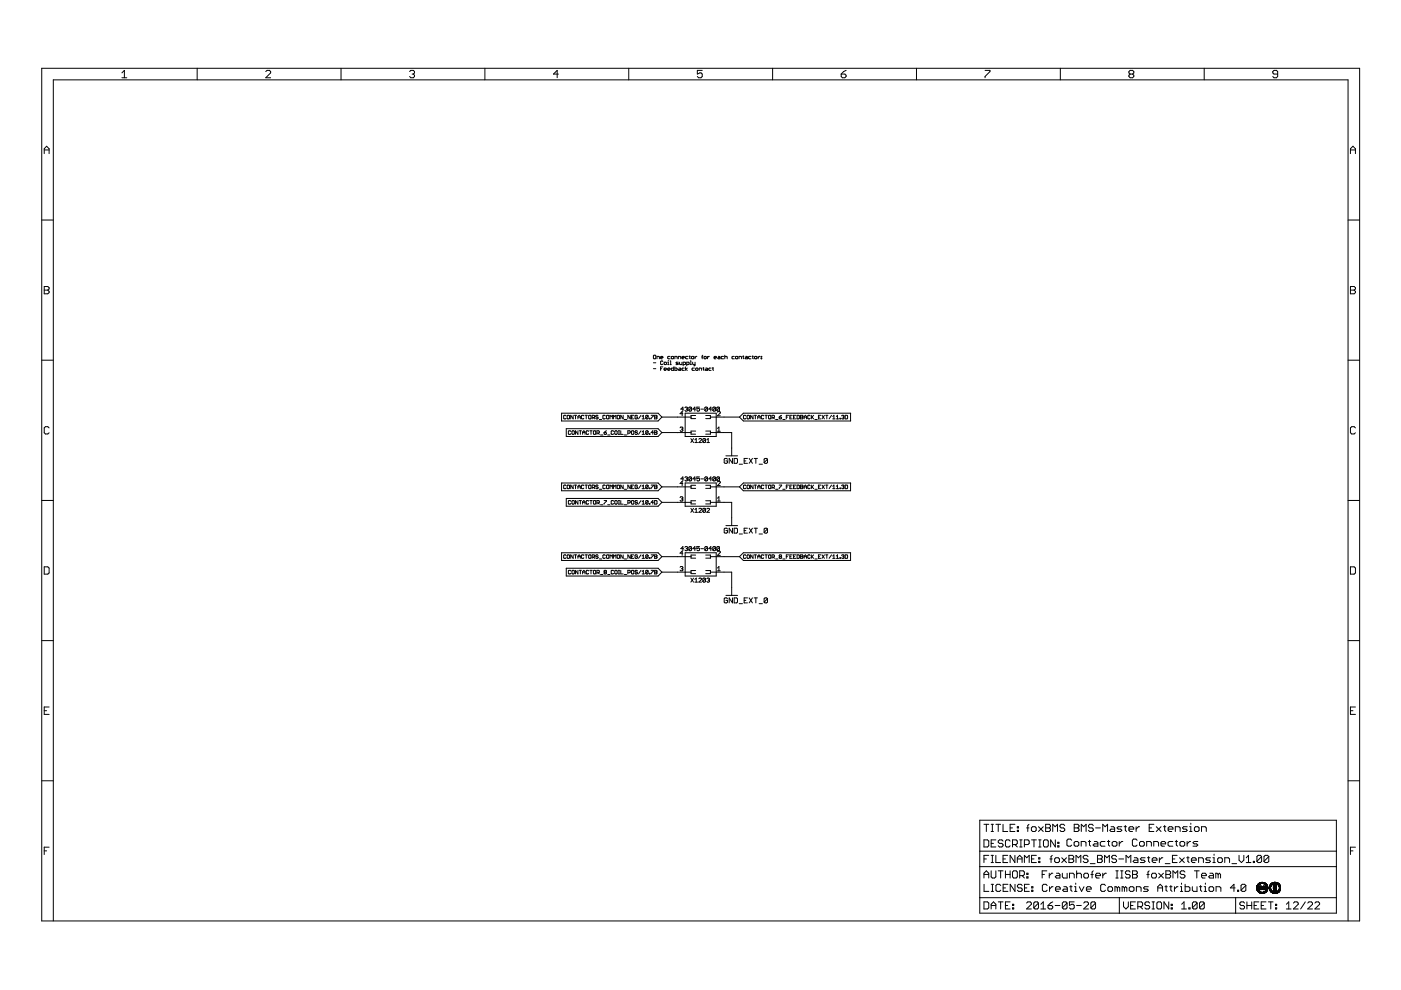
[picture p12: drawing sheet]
<svg xmlns="http://www.w3.org/2000/svg" width="297mm" height="210mm" viewBox="0 0 297 210" stroke-linecap="round" stroke-linejoin="round" font-family="sans-serif">
<g fill="none" stroke="#000" stroke-width=".21">
<path d="M8.8 14.5h279.5v180.8h-279.5zM25.8 15.5l.6-.6v1.6M25.8 16.5h1.1M41.8 14.5v2.4M56.3 15.2l.3-.3h.5l.3 .3v.3l-1.1 1h1.1M72.3 14.5v2.4M86.8 15.2l.3-.3h.5l.3 .3v.3l-.3 .2M87.4 15.7h.2M87.6 15.7l.3 .3v.2l-.3 .3h-.5l-.3-.3M102.8 14.5v2.4M118.4 15.7h-1.1l.8-.8v1.6M133.3 14.5v2.4"/>
<path d="M148.9 14.9h-1.1v.8l.6-.2h.2l.3 .2v.5l-.3 .3h-.5l-.3-.3M163.8 14.5v2.4M178.4 15.7h.7l.3 .3v.2l-.3 .3h-.5l-.2-.3zM179.4 14.9l-.5 .3-.5 .5M194.3 14.5v2.4M208.9 14.9h1v.3l-1 1v.3M224.8 14.5v2.4M239.6 15.7l-.2-.2v-.3l.2-.3h.5l.3 .3v.3l-.3 .2M239.6 15.7l-.2 .3v.2l.2 .3h.5l.3-.3v-.2l-.3-.3M239.6 15.7h.5M255.3 14.5v2.4M270.9 15.7h-.8l-.2-.2v-.3l.2-.3h.5l.3 .3v1l-.3 .3h-.5l-.2-.3"/>
<path d="M9.4 32.6v-1.1l.5-.5 .5 .5v1.1M9.4 31.8h1M286.3 31.8h1.1M286.3 32.6v-1.1l.6-.5 .5 .5v1.1M8.8 46.7h2.5M285.8 46.7h2.5M8.8 76.4h2.5M9.4 60.7h.7l.3 .3v.3l-.3 .2 .3 .3v.2l-.3 .3h-.7zM9.4 61.5h.7M138.5 75.4l.2-.1 .3 .1-.1 .7-.4-.2zM138.5 76.9h.5M138.5 78.2h.5"/>
<path d="M139.3 76.1v-.5h.4l.1 .5M140.1 75.8h.4l-.1-.2-.3 .1v.2l.3 .2M140.1 78.2h.2M140.5 76.7l-.1-.2-.3 .2v.5l.1 .1 .3-.1M140.5 77.8h-.4v.7M140.8 78.3h.5l-.1-.3-.4 .2 .1 .3h.3M140.8 76.9l.4-.1 .1 .4-.4 .1zM141.6 78.3h.5l-.2-.3-.3 .2 .1 .3h.2M141.6 77.3h.2M141.6 76.8h.1v.5M141.7 76.4v.1M142.1 75.6l-.5 .1 .1 .4h.4"/>
<path d="M142.1 76.5h.1v.8M142.1 77.3h.2M142.3 75.7l.4-.1 .1 .3-.3 .2zM142.8 77.8v.7l-.5-.1 .2-.4h.3M143.1 76.1v-.5l.5 .1v.4M143.1 77.8v.7h.3l.2-.3-.5-.2M143.8 76.8h-.4l-.1 .1 .1 .1 .4 .2-.5 .1M143.8 76.1v-.5l.5 .1v.4M144 78l.3 .2v.3h-.3l-.2-.1 .2-.1h.3M144.1 76.8l.1 .5h.4v-.5M144.6 75.8h.5l-.1-.2-.4 .1 .1 .4h.3M144.8 77.3l.6-.1-.2-.4h-.4v.8"/>
<path d="M145.1 78l-.5 .2 .1 .3h.4M145.4 77.8v.7M145.6 77.3l.5-.1-.1-.4h-.4v.8M145.7 78l-.3 .3 .3 .2M145.9 75.6l-.5 .1 .1 .4h.4M146.1 75.6h.2M146.2 75.4l.1 .7M146.3 76.5h.2v.8M146.3 77.3h.3M146.7 75.6l.4 .1-.1 .4-.4-.2zM146.9 76.8v.4l.5 .1M147.2 78l-.5 .2 .2 .3h.3"/>
<path d="M147.4 75.6v.5M147.4 76.8v.6l-.3 .2M147.5 78.2l.4-.2 .1 .4-.4 .1zM147.7 75.6l-.3 .2M148.3 78.5v-.5h.3l.2 .5M148.8 75.7h.2M149 75.3l-.1 .8M149 78h.3M149.1 77.9l.2 .6M149.4 75.6l.4 .1-.2 .4-.3-.2zM149.6 78l.4 .2v.3h-.4l-.1-.1 .1-.1h.4M150 75.6v.5"/>
<path d="M150.4 75.6l-.4 .2M150.8 78l-.5 .2 .1 .3h.4M151 78h.3M151.2 77.9l.1 .6M151.4 75.8h.5l-.1-.2-.4 .1 .1 .4h.3M152.3 75.6l.4 .1v.4h-.4l-.1-.2 .1-.1h.4M153.4 75.6l-.5 .1 .1 .4h.4M153.7 75.7l.4-.1 .1 .5M153.7 75.3v.8M155.7 75.6l-.5 .1 .1 .4h.4M155.9 75.7l.4-.1 .1 .3-.3 .2zM156.7 76.1v-.5l.5 .1v.4"/>
<path d="M157.5 75.6h.2M157.6 75.4l.1 .7M158.1 75.6l.4 .1v.4h-.4l-.1-.2 .1-.1h.4M159.2 75.6l-.5 .1 .1 .4h.4M159.5 75.6h.2M159.6 75.4l.1 .7M160 75.7l.4-.1 .1 .3-.4 .2zM160.7 75.6v.5M161.1 75.6l-.4 .2M161.4 75.6l.1 .1zM161.4 75.9l.1 .2zM285.8 76.4h2.5"/>
<path d="M286.3 60.7h.8l.3 .3v.3l-.3 .2 .3 .3v.2l-.3 .3h-.8zM286.3 61.5h.8M10.4 90.7l-.3-.2h-.5l-.2 .2v1.1l.2 .2h.5l.3-.2M119.1 87.6h20.4l.8 .8-.8 .9h-20.4zM120 88.2l-.1-.1-.4 .1 .1 .6 .4-.1M120.1 90.9h19.4l.8 .8-.8 .8h-19.4zM120.4 88.1l.4 .1-.2 .6-.4-.1zM121 91.5l-.1-.2-.4 .2 .1 .6 .4-.1M121.4 91.3l.4 .2-.2 .6-.3-.1zM121.5 88.1v.7l-.5-.7v.7M121.8 88.1h.5M122 88.1v.7"/>
<path d="M122.5 91.3v.8l-.5-.8v.8M122.5 88.8v-.5l.3-.2 .2 .2v.5M122.5 88.4h.5M122.8 91.3h.5M123 91.3v.8M123.5 92.1v-.5l.3-.3 .2 .3v.5M123.5 91.7h.5M123.8 88.2l-.1-.1-.4 .1 .1 .6 .4-.1M124 88.1h.5M124.3 88.1v.7M124.8 91.5l-.1-.2-.4 .2 .1 .6 .4-.1M124.9 88.1l.4 .1-.1 .6-.4-.1z"/>
<path d="M125.1 91.3h.5M125.3 91.3v.8M125.6 88.6h.3l.2-.4-.5-.1v.7M125.8 88.6l.3 .2M125.8 91.5l.1-.2 .4 .2-.1 .6-.4-.1zM126.6 91.8l.5-.1-.2-.4h-.3v.8M126.8 88.2l-.4-.1-.1 .2 .4 .1 .1 .3-.1 .1-.4-.1M126.8 91.8l.3 .3M127.1 88.9h.5M127.3 92.2h.5M128.1 91.7h.4l.1 .3-.4 .1zM128.3 88.2l-.1-.1-.4 .1v.5l.2 .1 .3-.1"/>
<path d="M128.6 91.3l-.5 .4M128.7 88.1l.4 .1-.1 .6-.4-.1zM128.8 92.2h.5M129.3 88.8v-.7l.3 .2 .2-.2v.7M130.1 91.5l-.1-.2-.4 .2v.5l.1 .1 .4-.1M130.1 88.8v-.7l.2 .2 .3-.2v.7M130.3 91.5l.2-.2 .4 .2-.2 .6-.4-.1zM131 88.1l.4 .1-.2 .6-.3-.1zM131.1 91.3h.3M131.1 92.1h.3M131.2 91.3v.8M131.6 91.3v.8h.5"/>
<path d="M132.1 88.1v.7l-.5-.7v.7M132.4 88.9h.5M132.4 92.2h.5M133.1 91.8h.4l.1-.3-.5-.2v.8M133.6 88.1v.7l-.5-.7v.7M133.9 88.4h.2M134 91.3l.4 .2-.1 .6-.4-.1zM134.4 88.1h-.5v.7h.5M135.1 91.5l-.3-.2-.2 .3 .4 .1 .1 .3-.1 .1-.4-.1M135.1 88.2l-.1-.1-.4 .1 .2 .6 .3-.1v-.3h-.2M135.9 88.1l-.5 .7M135.9 91.3l-.5 .8"/>
<path d="M136.1 88.8h.6M136.1 88.3l.3-.2v.7M136.1 91.6l.3-.3v.8M136.1 92.1h.6M137.4 88.2l-.4-.1-.1 .6M137.4 88.2l-.1 .6-.4-.1M137.4 91.5l-.4-.2-.1 .7M137.4 91.5l-.1 .6-.4-.1M137.4 88.2l-.5 .5M137.4 91.5l-.5 .5M137.7 88.7l.1 .1zM137.7 92l.1 .1z"/>
<path d="M138 88.1h.5l-.5 .7M138.5 91.7h-.5l.4-.4v.8M138.8 88.1l.5 .1-.1 .6h-.4zM138.8 88.4h.4M138.8 91.3l.5 .2-.1 .6h-.4zM138.8 91.7h.4M140.3 88.4h6.2M140.3 91.7h6.2M144.2 90.7l.4-.1 .2 .1-.2 .3M144.5 91h.1M144.6 91l.2 .1-.2 .3-.4-.1M144.8 87.7h-.6l.4-.5v1"/>
<path d="M144.9 86.7h-.5l.4-.4v.9M145.2 86.4l.4-.1 .2 .1-.2 .3M145.3 87.6h6.5v4.9h-6.5zM145.5 86.7h.1M145.6 86.7l.2 .2-.2 .3-.4-.2M146.5 93l.5 .8M146.6 86.4l-.1-.1-.5 .1v.6M146.6 86.4v.6l-.1 .2-.5-.2M146.6 86.4l-.6 .6M147 93l-.5 .8M147.3 93.3l.3-.3v.8M147.3 93.8h.6"/>
<path d="M147.5 86.7h-.6l.4-.4v.9M147.5 91.4h-1v.7h1M147.5 88.1h-1v.7h1M148.2 93.1l.1-.1 .4 .1-.5 .7h.5M148.3 86.3h-.6v.4l.3-.1 .3 .1-.1 .5-.5-.2M148.6 86.7h.6M149.6 93.1v.6l-.2 .1-.4-.1M149.6 93.1l-.4-.1-.2 .1v.6M149.6 93.1l-.6 .6M149.6 91.4h1v.7h-1M149.6 88.1h1v.7h-1M149.9 93.8h.5"/>
<path d="M149.9 93.3l.3-.3v.8M150 86.4l-.1-.1-.5 .1v.6M150 86.4v.6l-.1 .2-.5-.2M150 86.4l-.6 .6M150.6 88.4h6.2M150.6 91.7h4.5v4.9M150.9 86.7h-.6l.4-.4v.9M151.7 86.4l-.1-.1-.5 .1v.6M151.7 86.4l-.1 .8-.5-.2M151.7 86.4l-.6 .6M152.1 90.8l.3-.2v.8M152.1 91.4h.6"/>
<path d="M152.1 87.4l.2-.2 .4 .2-.6 .8h.6M152.5 86.4l-.1-.1-.4 .1v.6M152.5 86.4l-.1 .8-.4-.2M152.5 86.4l-.5 .6M153.9 96.6h2.5M154.2 97.4l-.1-.2h-.4l-.2 .2v.7l.2 .1h.4l.1-.1v-.4h-.3M155.3 97.2v1l-.7-1v1M155.7 97.2h.5l.2 .2v.7l-.2 .1h-.5zM156.7 98.4h.7M157.6 87.6h22.7v1.7h-22.7l-.8-.9zM157.8 97.7h.3M158.1 88.2l-.1-.1-.4 .1 .2 .6 .3-.1"/>
<path d="M158.4 88.2l.1-.1 .4 .1-.1 .6-.4-.1zM158.5 97.2h-.7v1h.7M158.8 97.2l.7 1M159.5 97.2l-.7 1M159.7 88.1v.7l-.5-.7v.7M159.9 97.2h.7M159.9 88.1h.5M160.1 88.1v.7M160.3 97.2v1M160.7 88.4h.5M160.7 88.8v-.5l.2-.2 .3 .2v.5M161 98.4h.6"/>
<path d="M161.9 88.2l-.1-.1-.4 .1 .1 .6 .4-.1M162.2 88.1h.5M162.4 88.1v.7M162.7 97.4l-.2-.2-.5 .2v.7M162.7 97.4v.7l-.2 .1-.5-.1M162.7 97.4l-.7 .7M163.1 88.1l.3 .1-.1 .6-.4-.1zM163.7 88.6h.4l.1-.4-.5-.1v.7M163.9 88.6l.3 .2M164.4 88.9h.6M165.2 88.4h.4l.1 .3-.4 .1zM165.7 88.1l-.5 .3"/>
<path d="M166 88.9h.5M166.7 88.4h.3M167.2 88.1h-.5v.7M167.5 88.4h.2M168 88.1h-.5v.7h.5M168.2 88.4h.3M168.7 88.1h-.5v.7h.5M169 88.1l.5 .1-.1 .6h-.4zM169.7 88.1l.5 .1-.1 .6h-.4zM169.7 88.4h.4M170.5 88.4h.5M170.5 88.8v-.5l.3-.2 .2 .2v.5"/>
<path d="M171.8 88.2l-.2-.1-.3 .1 .1 .6 .4-.1M172 88.1v.7M172.1 88.4l.4 .4M172.5 88.1l-.5 .5M172.8 88.9h.5M173.5 88.4h.3M174 88.1h-.5v.7h.5M174.3 88.1l.5 .7M174.8 88.1l-.5 .7M175 88.1h.5M175.3 88.1v.7M176.3 88.1l-.5 .7"/>
<path d="M176.6 88.3l.2-.2v.7M176.6 88.8h.5M177.3 88.3l.3-.2v.7M177.3 88.8h.5M178.1 88.7l.1 .1zM178.4 88.2l.4-.1 .1 .1-.1 .2M178.7 88.4h.1M178.8 88.4l.1 .2-.1 .2-.4-.1M179.2 88.1l.5 .1-.1 .6h-.4zM287.4 90.7l-.3-.2h-.5l-.3 .2v1.1l.3 .2h.5l.3-.2M8.8 106.1h2.5M119.1 102.4h20.4l.8 .8-.8 .9h-20.4z"/>
<path d="M119.1 117.2h20.4l.8 .8-.8 .8h-20.4zM120 103l-.1-.2-.4 .2 .1 .6 .4-.1M120 117.8l-.1-.2-.4 .2 .1 .6 .4-.1M120.1 105.7h19.4l.8 .8-.8 .8h-19.4zM120.4 102.8l.4 .2-.2 .6-.4-.1zM120.4 117.6l.4 .2-.2 .6-.4-.1zM121 106.3l-.1-.2-.4 .2v.5l.1 .1 .4-.1M121.3 106.3l.1-.2 .4 .2-.2 .6-.3-.1zM121.5 102.8v.8l-.5-.8v.8M121.5 117.6v.8l-.5-.8v.8M121.8 102.8h.5M121.8 117.6h.5"/>
<path d="M122 102.8v.8M122 117.6v.8M122.5 106.1v.8l-.5-.8v.8M122.5 103.6v-.5l.3-.3 .2 .3v.5M122.5 118.4v-.5l.3-.3 .2 .3v.5M122.5 103.2h.5M122.5 118h.5M122.8 106.1h.5M123 106.1v.8M123.5 106.9v-.5l.3-.3 .2 .3v.5M123.5 106.5h.5M123.8 117.8l-.1-.2-.4 .2 .1 .6 .4-.1"/>
<path d="M123.8 103l-.1-.2-.4 .2 .1 .6 .4-.1M124 102.8h.5M124 117.6h.5M124.3 102.8v.8M124.3 117.6v.8M124.8 106.3l-.1-.2-.4 .2v.5l.1 .1 .4-.1M124.9 102.8l.4 .2-.1 .6-.4-.1zM124.9 117.6l.4 .2-.1 .6-.4-.1zM125.1 106.1h.5M125.3 106.1v.8M125.6 103.4h.3l.2-.4-.5-.2v.8M125.6 118.1h.3l.2-.3-.5-.2v.8"/>
<path d="M125.8 106.3l.1-.2 .4 .2-.1 .6-.4-.1zM125.8 103.4l.3 .2M125.8 118.1l.3 .3M126.6 106.6h.3l.2-.3-.5-.2v.8M126.8 103l-.4-.2-.1 .3 .4 .1 .1 .3-.1 .1-.4-.1M126.8 117.8l-.4-.2-.1 .3 .4 .1 .1 .3-.1 .1-.4-.1M126.8 106.6l.3 .3M127.1 103.7h.5M127.1 118.5h.5M127.3 107h.5M128.1 106.1h.5l-.5 .8M128.3 103l-.1-.2-.4 .2v.5l.2 .1 .3-.1"/>
<path d="M128.3 117.8l-.1-.2-.4 .2 .2 .6 .3-.1M128.7 102.8l.4 .2-.1 .6-.4-.1zM128.7 117.6l.4 .2-.1 .6-.4-.1zM128.8 107h.5M129.3 103.6v-.8l.3 .3 .2-.3v.8M129.3 118.4v-.8l.3 .3 .2-.3v.8M130.1 103.6v-.8l.2 .3 .3-.3v.8M130.1 118.4v-.8l.2 .3 .3-.3v.8M130.1 106.3l-.1-.2-.4 .2v.5l.1 .1 .4-.1M130.3 106.3l.2-.2 .4 .2-.2 .6-.4-.1zM131 102.8l.4 .2-.2 .6-.3-.1zM131 117.6l.4 .2-.2 .6-.3-.1z"/>
<path d="M131.1 106.1h.3M131.1 106.9h.3M131.2 106.1v.8M131.6 106.1v.8h.5M132.1 102.8v.8l-.5-.8v.8M132.1 117.6v.8l-.5-.8v.8M132.4 103.7h.5M132.4 118.5h.5M132.4 107h.5M133.1 106.6h.4l.1-.3-.5-.2v.8M133.6 102.8v.8l-.5-.8v.8M133.6 117.6v.8l-.5-.8v.8"/>
<path d="M133.9 103.2h.2M133.9 118h.2M134 106.1l.4 .2-.1 .6-.4-.1zM134.4 102.8h-.5v.8h.5M134.4 117.6h-.5v.8h.5M135.1 103l-.1-.2-.4 .2 .2 .6 .3-.1v-.3h-.2M135.1 106.3l-.1-.2-.4 .2 .2 .2 .3 .1-.1 .3-.4-.1M135.1 117.8l-.1-.2-.4 .2 .2 .6 .3-.1v-.3h-.2M135.9 102.8l-.5 .8M135.9 117.6l-.5 .8M135.9 106.1l-.5 .8M136.1 103.1l.3-.3v.8"/>
<path d="M136.1 106.4l.3-.3v.8M136.1 117.9l.3-.3v.8M136.1 103.6h.6M136.1 118.4h.6M136.1 106.9h.6M137.4 103l-.4-.2-.1 .7M137.4 106.3l-.1-.2-.4 .2v.5M137.4 117.8l-.4-.2-.1 .7M137.4 103l-.1 .6-.4-.1M137.4 106.3l-.1 .6-.4-.1M137.4 117.8l-.1 .6-.4-.1M137.4 103l-.5 .5"/>
<path d="M137.4 117.8l-.5 .5M137.4 106.3l-.5 .5M137.7 103.5l.1 .1zM137.7 106.8l.1 .1zM137.7 118.3l.1 .1zM138 102.8h.5l-.5 .8M138 117.6h.5l-.5 .8M138.5 106.5h-.5l.4-.4v.8M138.8 102.8l.5 .2-.1 .6h-.4zM138.8 106.1l.5 .2-.1 .6h-.4zM138.8 117.6l.5 .2-.1 .6h-.4zM138.8 103.2h.4"/>
<path d="M138.8 118h.4M140.3 103.2h6.2M140.3 118h6.2M140.3 106.5h6.2M144.2 105.5l.4-.2 .2 .2-.2 .3M144.5 105.8h.1M144.6 105.8l.2 .1-.2 .3-.4-.1M144.8 102.5h-.6l.4-.5v1M144.8 117.3h-.6l.4-.5v1M144.9 101.5h-.5l.4-.4v.9M144.9 116.3h-.5l.4-.4v.9M145.2 101.2l.4-.1 .2 .1-.2 .3"/>
<path d="M145.2 116l.4-.1 .2 .1-.2 .3M145.3 102.4h6.5v4.9h-6.5zM145.3 117.2h6.5v4.9h-6.5zM145.5 101.5h.1M145.5 116.3h.1M145.6 101.5l.2 .2-.2 .3-.4-.2M145.6 116.3l.2 .2-.2 .3-.4-.2M146.5 107.8l.5 .8M146.6 101.2l-.1-.1-.5 .1v.6M146.6 116l-.1-.1-.5 .1v.6M146.6 101.2v.6l-.1 .2-.5-.2M146.6 116v.6l-.1 .2-.5-.2"/>
<path d="M146.6 101.2l-.6 .6M146.6 116l-.6 .6M147 107.8l-.5 .8M147.3 108.1l.3-.3v.8M147.3 108.6h.6M147.5 101.5h-.6l.4-.4v.9M147.5 116.3h-.6l.4-.4v.9M147.5 117.7h-1v.6h1M147.5 102.9h-1v.6h1M147.5 106.2h-1v.6h1M148.2 107.9l.1-.1 .4 .1-.5 .7h.5M148.3 101.1h-.6v.4l.3-.1 .3 .1-.1 .5-.5-.2"/>
<path d="M148.3 115.9h-.6v.4l.3-.1 .3 .1-.1 .5-.5-.2M148.6 101.5h.6M148.6 116.3h.6M149.6 107.9l-.2-.1-.4 .1v.6M149.6 107.9v.6l-.2 .1-.4-.1M149.6 107.9l-.6 .6M149.6 117.7h1v.6h-1M149.6 102.9h1v.6h-1M149.6 106.2h1v.6h-1M149.9 107.9l.1-.1 .4 .1-.5 .7h.5M150 101.2l-.1-.1-.5 .1v.6M150 116l-.4-.1-.2 .1v.6"/>
<path d="M150 101.2v.6l-.1 .2-.5-.2M150 116v.6l-.1 .2-.5-.2M150 101.2l-.6 .6M150 116l-.6 .6M150.6 103.2h6.2M150.6 118h6.2M150.6 106.5h4.5v4.9M150.9 101.5h-.6l.4-.4v.9M150.9 116.3h-.6l.4-.4v.9M151.7 101.2l-.1-.1-.5 .1v.6M151.7 116l-.1-.1-.5 .1v.6M151.7 101.2l-.1 .8-.5-.2"/>
<path d="M151.7 116l-.1 .8-.5-.2M151.7 101.2l-.6 .6M151.7 116l-.6 .6M152.1 117l.2-.2 .4 .2-.6 .8h.6M152.1 105.6l.3-.3v.9M152.1 102.2l.2-.2 .4 .2-.6 .8h.6M152.1 106.2h.6M152.5 101.2l-.1-.1-.4 .1v.6M152.5 116l-.4-.1-.1 .1v.6M152.5 101.2l-.1 .8-.4-.2M152.5 116l-.1 .8-.4-.2M152.5 101.2l-.5 .6"/>
<path d="M152.5 116l-.5 .6M153.9 111.4h2.5M154.2 112.2l-.1-.2h-.4l-.2 .2v.7l.2 .1h.4l.1-.1v-.4h-.3M155.3 112v1l-.7-1v1M155.7 112h.5l.2 .2v.7l-.2 .1h-.5zM156.7 113.2h.7M156.8 103.2l.8-.8h22.7v1.7h-22.7zM157.6 117.2h22.7v1.6h-22.7l-.8-.8zM157.8 112.5h.3M158.1 103l-.1-.2-.4 .2 .2 .6 .3-.1M158.1 117.8l-.1-.2-.4 .2 .2 .6 .3-.1M158.4 103l.1-.2 .4 .2-.1 .6-.4-.1z"/>
<path d="M158.5 112h-.7v1h.7M158.5 117.6l.4 .2-.1 .6-.4-.1zM158.8 112l.7 1M159.5 112l-.7 1M159.7 102.8v.8l-.5-.8v.8M159.7 117.6v.8l-.5-.8v.8M159.9 112h.7M159.9 102.8h.5M159.9 117.6h.5M160.1 102.8v.8M160.1 117.6v.8M160.3 112v1"/>
<path d="M160.7 118.4v-.5l.2-.3 .3 .3v.5M160.7 103.2h.5M160.7 118h.5M160.7 103.6v-.5l.2-.3 .3 .3v.5M161 113.2h.6M161.9 103l-.1-.2-.4 .2 .1 .6 .4-.1M161.9 117.8l-.1-.2-.4 .2 .1 .6 .4-.1M162.2 102.8h.5M162.2 117.6h.5M162.4 102.8v.8M162.4 117.6v.8M162.7 112.2l-.2-.2-.5 .2v.7"/>
<path d="M162.7 112.2v.7l-.2 .1-.5-.1M162.7 112.2l-.7 .7M163.1 102.8l.3 .2-.1 .6-.4-.1zM163.1 117.6l.3 .2-.1 .6-.4-.1zM163.7 103.4l.5-.2-.1-.4h-.4v.8M163.7 118.1h.4l.1-.3-.5-.2v.8M163.9 103.4l.3 .2M163.9 118.1l.3 .3M164.4 103.7h.6M164.4 118.5h.6M165.2 102.8h.5l-.5 .8M165.3 118l-.1-.1 .1-.3 .4 .2-.1 .2"/>
<path d="M165.3 118l-.1 .1 .1 .3 .4-.1-.1-.3M165.3 118h.3M166 103.7h.5M166 118.5h.5M166.7 103.2h.3M166.7 118h.3M167.2 102.8h-.5v.8M167.2 117.6h-.5v.8M167.5 103.2h.2M167.5 118h.2M168 102.8h-.5v.8h.5M168 117.6h-.5v.8h.5"/>
<path d="M168.2 103.2h.3M168.2 118h.3M168.7 102.8h-.5v.8h.5M168.7 117.6h-.5v.8h.5M169 102.8l.5 .2-.1 .6h-.4zM169 117.6l.5 .2-.1 .6h-.4zM169.7 102.8l.5 .2-.1 .6h-.4zM169.7 103.2h.4M169.7 117.6l.5 .2-.1 .6h-.4zM169.7 118h.4M170.5 103.2h.5M170.5 118h.5"/>
<path d="M170.5 103.6v-.5l.3-.3 .2 .3v.5M170.5 118.4v-.5l.3-.3 .2 .3v.5M171.8 103l-.2-.2-.3 .2 .1 .6 .4-.1M171.8 117.8l-.2-.2-.3 .2 .1 .6 .4-.1M172 102.8v.8M172 117.6v.8M172.1 118l.4 .4M172.1 103.2l.4 .4M172.5 102.8l-.5 .6M172.5 117.6l-.5 .5M172.8 103.7h.5M172.8 118.5h.5"/>
<path d="M173.5 103.2h.3M173.5 118h.3M174 102.8h-.5v.8h.5M174 117.6h-.5v.8h.5M174.3 102.8l.5 .8M174.3 117.6l.5 .8M174.8 102.8l-.5 .8M174.8 117.6l-.5 .8M175 102.8h.5M175 117.6h.5M175.3 102.8v.8M175.3 117.6v.8"/>
<path d="M176.3 102.8l-.5 .8M176.3 117.6l-.5 .8M176.6 103.6h.5M176.6 118.4h.5M176.6 103.1l.2-.3v.8M176.6 117.9l.2-.3v.8M177.3 103.6h.5M177.3 118.4h.5M177.3 103.1l.3-.3v.8M177.3 117.9l.3-.3v.8M178.1 103.5l.1 .1zM178.1 118.3l.1 .1z"/>
<path d="M178.4 103l.4-.2 .1 .2-.1 .2M178.4 117.8l.4-.2 .1 .2-.1 .2M178.7 103.2h.1M178.7 118h.1M178.8 103.2l.1 .2-.1 .2-.4-.1M178.8 118l.1 .1-.1 .3-.4-.1M179.2 102.8l.5 .2-.1 .6h-.4zM179.2 117.6l.5 .2-.1 .6h-.4zM285.8 106.1h2.5M8.8 135.8h2.5M9.4 120.2h.7l.3 .2v1.1l-.3 .2h-.7zM120.1 120.5h19.4l.8 .8-.8 .8h-19.4z"/>
<path d="M121 121.1l-.1-.2-.4 .2 .1 .6 .4-.1M121.4 120.9l.4 .2-.2 .6-.3-.1zM122.5 120.9v.8l-.5-.8v.8M122.8 120.9h.5M123 120.9v.8M123.5 121.7v-.5l.3-.3 .2 .3v.5M123.5 121.3h.5M124.8 121.1l-.1-.2-.4 .2 .1 .6 .4-.1M125.1 120.9h.5M125.3 120.9v.8M125.9 120.9l.4 .2-.1 .6-.4-.1zM126.6 121.4l.5-.1-.2-.4h-.3v.8"/>
<path d="M126.8 121.4l.3 .3M127.3 121.8h.5M128.2 121.3l-.1 .1 .1 .3 .4-.1-.1-.3M128.2 121.3l-.1-.1 .1-.3 .4 .2-.1 .2M128.2 121.3h.3M128.8 121.8h.5M130.1 121.1l-.1-.2-.4 .2v.5l.1 .1 .4-.1M130.3 121.1l.2-.2 .4 .2-.2 .6-.4-.1zM131.1 120.9h.3M131.1 121.7h.3M131.2 120.9v.8M131.6 120.9v.8h.5"/>
<path d="M132.4 121.8h.5M133.1 121.4h.4l.1-.3-.5-.2v.8M134 120.9l.4 .2-.1 .6-.4-.1zM135.1 121.1l-.3-.2-.2 .3 .4 .1 .1 .3-.1 .1-.4-.1M135.9 120.9l-.5 .8M136.1 121.2l.3-.3v.8M136.1 121.7h.6M137.4 121.1l-.5 .5M137.4 121.1l-.4-.2-.1 .7M137.4 121.1l-.1 .6-.4-.1M137.7 121.6l.1 .1zM138 120.9h.5l-.5 .8"/>
<path d="M138.8 120.9l.5 .2-.1 .6h-.4zM138.8 121.3h.4M140.3 121.3h6.2M144.2 120.3l.4-.2 .2 .2-.2 .3M144.5 120.6h.1M144.6 120.6l.2 .1-.2 .3-.4-.1M146.5 122.6l.5 .8M147 122.6l-.5 .8M147.3 122.9l.3-.3v.8M147.3 123.4h.6M147.5 121h-1v.6h1M148.2 122.7l.1-.1 .4 .1-.5 .7h.5"/>
<path d="M149.6 122.7l-.2-.1-.4 .1v.6M149.6 122.7v.6l-.2 .1-.4-.1M149.6 122.7l-.6 .6M149.6 121h1v.6h-1M149.9 122.7l.4-.1 .1 .1-.1 .3M150.2 123h.1M150.3 123l.1 .1-.1 .3-.4-.1M150.6 121.3h4.5v4.9M152.1 120.4l.3-.3v.9M152.1 121h.6M153.9 126.2h2.5M154.2 127l-.1-.2h-.4l-.2 .2v.7l.2 .1h.4l.1-.1v-.4h-.3"/>
<path d="M155.3 126.8v1l-.7-1v1M155.7 126.8h.5l.2 .2v.7l-.2 .1h-.5zM156.7 128h.7M157.8 127.3h.3M158.5 126.8h-.7v1h.7M158.8 126.8l.7 1M159.5 126.8l-.7 1M159.9 126.8h.7M160.3 126.8v1M161 128h.6M162.7 127l-.2-.2h-.3l-.2 .2v.7M162.7 127v.7l-.2 .1-.5-.1"/>
<path d="M162.7 127l-.7 .7M285.8 135.8h2.5M286.3 120.2h.8l.3 .2v1.1l-.3 .2h-.8zM9.4 150.7h.5M10.4 149.9h-1v1.6h1M286.3 150.7h.6M287.4 149.9h-1.1v1.6h1.1M8.8 165.5h2.5M10.4 179.6h-1v1.6M207.7 173.9h75.6v19.7h-75.6zM208.6 178.1h.8l.2 .2v1l-.2 .3h-.8zM208.6 174.8h1"/>
<path d="M209.1 174.8v1.5M210.1 178.8h.5M210.1 174.8h.5M210.1 176.3h.5M210.4 174.8v1.5M211.1 178.1h-1v1.5h1M211.1 174.8h1.1M211.6 174.8v1.5M212.7 178.3l-.3-.2h-.5l-.3 .2v.3l.3 .2h.5l.3 .3v.2l-.3 .3h-.5l-.3-.3M212.7 174.8v1.5h1M214.2 178.3l-.3-.2h-.5l-.2 .2v1l.2 .3h.5l.3-.3M214.2 175.5h.5"/>
<path d="M214.7 179.1h.7l.3-.3v-.5l-.3-.2h-.7v1.5M215.2 174.8h-1v1.5h1M215.2 179.1l.5 .5M215.7 175.3h.2v.2h-.2zM215.7 176h.2v.3h-.2zM216.2 179.6h.5M216.2 178.1h.5M216.5 178.1v1.5M217.2 179.1h.8l.2-.3v-.5l-.2-.2h-.8v1.5M217.7 175.5h.5M218.2 174.8l-.3 .2v1.3M218.7 175.5l.2-.2h.5l.3 .2v.5l-.3 .3h-.5l-.2-.3z"/>
<path d="M218.7 178.1h1M219.2 178.1v1.5M220.2 175.3l1 1M220.2 179.6h.5M220.2 178.1h.5M220.5 178.1v1.5M221.2 175.3l-1 1M221.2 178.3l.3-.2h.5l.2 .2v1l-.2 .3h-.5l-.3-.3zM221.7 174.8h.8l.2 .2v.3l-.2 .2 .2 .3v.2l-.2 .3h-.8zM221.7 175.5h.8M223.2 176.3v-1.5l.5 .5 .5-.5v1.5M223.8 178.1v1.5l-1-1.5v1.5"/>
<path d="M224.3 179.3h.2v.3h-.2zM224.3 178.6h.2v.2h-.2zM225.7 175l-.2-.2h-.5l-.3 .2v.3l.3 .2h.5l.2 .3v.2l-.2 .3h-.5l-.3-.3M227.2 178.2l-.2-.3h-.5l-.3 .3v1l.3 .2h.5l.2-.2M227.8 174.8h.7l.3 .2v.3l-.3 .2 .3 .3v.2l-.3 .3h-.7zM227.8 175.5h.7M228 178.4h.5l.2 .3v.5l-.2 .2h-.5l-.3-.2v-.5zM229.2 179.4v-1h.8l.3 .3v.7M229.3 176.3v-1.5l.5 .5 .5-.5v1.5M230.8 178.4h.4M231 178.2v1l.2 .2M231.8 175l-.3-.2h-.5l-.2 .2v.3l.2 .2h.5l.3 .3v.2l-.3 .3h-.5l-.2-.3"/>
<path d="M232 178.4h.5l.3 .3v.7h-.8l-.2-.2 .2-.3h.8M232.3 175.5h1M233.8 176.3v-1.5l.5 .5 .5-.5v1.5M234.3 178.4h-.8l-.2 .3v.5l.2 .2h.8M234.8 178.4h.5M235 178.2v1l.3 .2M235.6 175.3h.5l.2 .2v.8h-.7l-.3-.3 .3-.2h.7M235.8 178.7l.3-.3h.5l.2 .3v.5l-.2 .2h-.5l-.3-.2zM237.3 178.4v1M237.8 175.3h-.7l-.3 .2 .3 .3h.5l.2 .2-.2 .3h-.8M238.1 178.4h-.3l-.5 .5M238.3 175.3h.5"/>
<path d="M238.6 175v1l.2 .3M239.4 175.8h1v-.3l-.3-.2h-.5l-.2 .2v.5l.2 .3h.5M240.9 175.3v1M241.1 178.2l-.3-.3h-.5l-.2 .3v1l.2 .2h.5l.3-.2M241.6 178.7l.3-.3h.5l.2 .3v.5l-.2 .2h-.5l-.3-.2zM241.6 175.3h-.2l-.5 .5M243.1 179.4v-1h.8l.2 .3v.7M243.6 175.5h.6M244.6 179.4v-1h.8l.2 .3v.7M244.6 174.8h-1v1.5h1M245.2 175.3l1 1M246.1 178.9h1v-.2l-.2-.3h-.5l-.3 .3v.5l.3 .2h.5"/>
<path d="M246.2 175.3l-1 1M246.7 175.3h.5M246.9 175v1l.3 .3M247.7 175.8h1v-.3l-.3-.2h-.5l-.2 .2v.5l.2 .3h.5M248.7 178.4h-.8l-.3 .3v.5l.3 .2h.8M249.2 178.4h.5M249.2 176.3v-1h.8l.2 .2v.8M249.4 178.2v1l.3 .2M250.2 178.7l.2-.3h.5l.3 .3v.5l-.3 .2h-.5l-.2-.2zM251.7 178.4v1M251.7 175.3h-.7l-.3 .2 .3 .3h.5l.2 .2-.2 .3h-.8M252.2 176.3h.5"/>
<path d="M252.2 175.3h.3v1M252.4 178.4h-.2l-.5 .5M252.5 174.5v.3M253.5 175.3h.5l.2 .2v.5l-.2 .3h-.5l-.3-.3v-.5zM254 178.4h-.8l-.3 .3 .3 .2h.5l.3 .3-.3 .2h-.8M254.7 176.3v-1h.8l.3 .2v.8M285.8 165.5h2.5M287.4 179.6h-1.1v1.6M9.4 180.4h.5M11.3 195.3v-178.4h274.5v178.4M207.7 190.3h75.6M207.7 183.7h75.6"/>
<path d="M207.7 180.5h75.6M208.6 191.2h.8l.2 .3v1l-.2 .2h-.8zM208.6 186.2v-1.1l.5-.5 .5 .5v1.1M208.6 182.1h.5M208.6 185.4h1M208.6 187.5v1.5h1.1M209.6 181.4h-1v1.5M210.1 184.6v1.3l.3 .3h.5l.2-.3v-1.3M210.1 192h1M210.1 181.4h.5M210.1 182.9h.5M210.1 192.7v-1l.5-.5 .5 .5v1"/>
<path d="M210.2 189h.5M210.2 187.5h.5M210.4 181.4v1.5M210.4 187.5v1.5M211.1 181.4v1.5h1.1M211.6 191.2h1.1M211.6 184.6h1.1M212.2 184.6v1.6M212.2 191.2v1.5M212.2 187.7l-.3-.2h-.5l-.2 .2v1l.2 .3h.5l.3-.3M212.7 182.1h.5M212.7 188.3h.5"/>
<path d="M213.2 192h.5M213.2 184.6v1.6M213.2 185.4h1M213.7 181.4h-1v1.5h1M213.7 187.5h-1v1.5h1M214.2 191.2h-1v1.5h1M214.2 184.6v1.6M214.7 184.9l.2-.3h.5l.3 .3v1l-.3 .3h-.5l-.2-.3zM214.7 191.7h.2v.3h-.2zM214.7 192.5h.2v.2h-.2zM215.2 181.4v1.5l-1-1.5v1.5M215.2 187.5v1.5l-1-1.5v1.5"/>
<path d="M215.7 182.9v-1l.5-.5 .5 .5v1M215.7 182.1h1M216.2 185.7h.7l.3-.3v-.5l-.3-.3h-.7v1.6M216.7 185.7l.5 .5M216.7 187.7l-.2-.2h-.5l-.3 .2v.3l.3 .3h.5l.2 .2v.2l-.2 .3h-.5l-.3-.3M217.2 182.9v-1.5l.5 .5 .5-.5v1.5M217.2 188.3h.5M217.7 191.5l.2-.3h.5l.3 .3v.2l-1 1h1M217.7 185.1h.3v.3h-.3zM217.7 185.9h.3v.3h-.3zM218.2 187.5h-1v1.5h1M218.7 182.1h.5"/>
<path d="M218.7 188.7h.3v.3h-.3zM218.7 188h.3v.3h-.3zM219.7 181.4h-1v1.5h1M220.2 191.5l-.3-.3h-.5l-.2 .3v1M220.2 191.5v1l-.3 .2h-.5l-.2-.2M220.2 191.5l-1 1M220.2 181.9h.3v.2h-.3zM220.2 182.6h.3v.3h-.3zM220.7 192.7h1M220.7 191.7l.5-.5v1.5M221 185.4h.4M222 184.6h-1v1.6"/>
<path d="M222 187.7l-.2-.2h-.5l-.3 .2v1l.3 .3h.5l.2-.3M222.2 192h.8l.2 .5-.2 .2h-.5l-.3-.2zM222.5 185.1v1.1M222.5 188v1M222.6 182.1h.5M223.1 181.4l-.3 .2v1.3M223.2 191.2l-1 .8M223.2 185.1h-.2l-.5 .6M223.3 188h-.3l-.5 .5M223.6 182.1l.3-.2h.5l.2 .2v.5l-.2 .3h-.5l-.3-.3zM223.7 192h1M223.8 188.5h1v-.2l-.3-.3h-.5l-.2 .3v.4l.2 .3h.5"/>
<path d="M224 185.1h.5l.2 .3v.8h-.7l-.3-.3 .3-.2h.7M225.1 181.9l1 1M225.2 185.1v.8l.3 .3h.8v-1.1M225.6 188h.4l.3 .3v.7h-.7l-.3-.3 .3-.2h.7M226.1 181.9l-1 1M226.2 191.5l-.2-.3h-.5l-.3 .3v1M226.2 191.5v1l-.2 .2h-.5l-.3-.2M226.2 191.5l-1 1M226.6 181.4h.8l.2 .2v.3l-.2 .2 .2 .3v.2l-.2 .3h-.8zM226.6 182.1h.8M226.8 186.2v-1.1h.7l.3 .3v.8M226.8 188h.5"/>
<path d="M227.1 187.7v1l.2 .3M227.8 191.2h-1.1v.8l.5-.3h.3l.3 .3v.5l-.3 .2h-.5l-.3-.2M227.8 189h.5M227.8 188h.3v1M228.1 187.2v.3M228.1 182.9v-1.5l.5 .5 .6-.5v1.5M228.3 192h1M228.3 185.4l.2-.3h.5l.3 .3v.8M228.3 184.6v1.6M228.8 188l.5 1 .5-1M229.8 191.5l.2-.3h.5l.3 .3v.2l-1 1h1M229.8 185.4l.2-.3h.5l.3 .3v.5l-.3 .3h-.5l-.2-.3z"/>
<path d="M230.3 188.5h1.1v-.2l-.3-.3h-.5l-.3 .3v.4l.3 .3h.5M230.7 181.6l-.3-.2h-.5l-.2 .2v.3l.2 .2h.5l.3 .3v.2l-.3 .3h-.5l-.2-.3M231.2 183.1h1M231.3 185.4h.5M231.8 184.6l-.3 .3v1.3M232.3 191.5l-.2-.3h-.6l-.2 .3v1M232.3 191.5v1l-.2 .2h-.6l-.2-.2M232.3 191.5l-1 1M232.3 185.7h1v-.3l-.2-.3h-.5l-.3 .3v.5l.3 .3h.5M232.7 181.4h.7l.3 .2v.3l-.3 .2 .3 .3v.2l-.3 .3h-.7zM232.7 182.1h.7M233.8 185.1v1.1"/>
<path d="M234.2 182.9v-1.5l.5 .5 .5-.5v1.5M234.4 187.7l-.3-.2h-.5l-.2 .2v1l.2 .3h.5l.3-.3M234.6 185.1h-.3l-.5 .6M235.1 188h.5l.3 .3v.4l-.3 .3h-.5l-.2-.3v-.4zM236.6 186.2h.5M236.6 184.6h.5M236.7 181.6l-.2-.2h-.5l-.3 .2v.3l.3 .2h.5l.2 .3v.2l-.2 .3h-.5l-.3-.3M236.8 184.6v1.6M236.9 188.3l-.3-.3h-.2v1M236.9 188.3v.7M236.9 188.3l.3-.3 .2 .3v.7M237.2 182.1h1"/>
<path d="M237.3 190.3v3.3M237.6 186.2h.5M237.6 184.6h.5M237.8 184.6v1.6M238.2 191.2v1l.5 .5 .5-.5v-1M238.4 188.3l.3-.3 .2 .3v.7M238.4 188.3l-.3-.3h-.2v1M238.4 188.3v.7M238.7 182.9v-1.5l.5 .5 .6-.5v1.5M239.4 188.3l.3-.3h.5l.2 .3v.4l-.2 .3h-.5l-.3-.3zM239.6 184.9l-.2-.3h-.5l-.3 .3v.2l.3 .3h.5l.2 .3-.2 .5h-.5l-.3-.3M239.7 192h.5"/>
<path d="M240.1 185.4h.8M240.1 184.6h.8l.2 .3v.2l-.2 .3 .2 .3v.2l-.2 .3h-.8zM240.5 181.9h.5l.3 .2v.8h-.8l-.3-.3 .3-.2h.8M240.7 191.2h-1v1.5h1M240.9 189v-1h.8l.2 .3v.7M241.2 192.2h.8l.3-.2v-.5l-.3-.3h-.8v1.5M241.7 192.2l.6 .5M242.8 181.9h-.8l-.2 .2 .2 .3h.5l.3 .2-.3 .3h-.7M243.1 185.4h.5M243.3 181.9h.5M243.5 188h-.8l-.3 .3 .3 .2h.5l.3 .2-.3 .3h-.8M243.5 181.6v1l.3 .3"/>
<path d="M243.6 184.6l-.2 .3v1.3M243.8 191.5l-.3-.3h-.5l-.3 .3v.2l.3 .3h.5l.3 .2v.3l-.3 .2h-.5l-.3-.2M244.3 191.2h.5M244.3 192.7h.5M244.3 182.4h1v-.3l-.3-.2h-.5l-.2 .2v.5l.2 .3h.5M244.4 185.1h.5l.3 .3v.5l-.3 .3h-.5l-.2-.3v-.5zM244.5 191.2v1.5M245.5 189v-1l.5-.5 .5 .5v1M245.5 188.3h1M245.5 191.2h.5l.3 .3v1l-.3 .2h-.5l-.2-.2v-1zM245.7 185.1l1 1.1M245.8 181.9v1"/>
<path d="M246.5 181.9h-.2l-.5 .5M246.7 185.1l-1 1.1M247 188h.5M247.1 183.1h1M247.2 184.6h.7l.3 .3v.2l-.3 .3 .3 .3v.2l-.3 .3h-.7zM247.2 185.4h.7M247.2 187.7v1l.3 .3M247.8 191.2v1.5l-1-1.5v1.5M248 188h.5M248.2 187.7v1l.3 .3M248.3 191.7h.3v.3h-.3zM248.3 192.5h.3v.2h-.3z"/>
<path d="M248.6 182.1h.5M248.7 186.2v-1.6l.5 .5 .5-.5v1.6M249 188v1M249.6 181.4h-1v1.5h1M249.8 188h-.3l-.5 .5M250.1 181.9l1 1M250.3 189h.5M250.3 188h.2v1M250.5 187.2v.3M250.5 192.7h1M250.5 191.7l.5-.5v1.5M251.1 181.9l-1 1"/>
<path d="M251.2 184.9l-.2-.3h-.5l-.3 .3v.2l.3 .3h.5l.2 .3v.2l-.2 .3h-.5l-.3-.3M251.3 187.5v1.5h.7l.3-.3v-.4l-.3-.3h-.7M251.6 181.9h.5M251.9 181.6v1l.2 .3M252.1 192.5h.2v.2h-.2zM252.6 182.4h1v-.3l-.2-.2h-.5l-.3 .2v.5l.3 .3h.5M252.8 188v.7l.2 .3h.8v-1M253.2 184.6h1.1M253.7 184.6v1.6M253.8 191.5l-.2-.3h-.5l-.3 .3v1M253.8 191.5v1l-.2 .2h-.5l-.3-.2M253.8 191.5l-1 1"/>
<path d="M254.1 182.9v-1h.8l.2 .2v.8M254.3 188h.5M254.6 187.7v1l.2 .3M254.7 185.7h1.1v-.3l-.3-.3h-.5l-.3 .3v.5l.3 .3h.5M255.3 189h.5M255.3 188h.3v1M255.3 191.5v1l-.2 .2h-.5l-.3-.2M255.3 191.5l-.2-.3h-.5l-.3 .3v1M255.3 191.5l-1 1M255.6 187.2v.3M256.5 185.1h.5l.3 .3v.8h-.8l-.2-.3 .2-.2h.8M256.6 188h.5l.2 .3v.4l-.2 .3h-.5l-.3-.3v-.4z"/>
<path d="M256.6 181.9h-.7l-.3 .2 .3 .3h.5l.2 .2-.2 .3h-.8M257.2 182.9h.5M257.2 181.9h.2v1M257.4 181.1v.3M257.8 189v-1h.8l.2 .3v.7M258.3 185.4l-.3-.3h-.2v1.1M258.3 185.4v.8M258.3 185.4l.2-.3 .3 .3v.8M258.4 181.9h.5l.3 .2v.5l-.3 .3h-.5l-.2-.3v-.5zM259.7 182.9v-1h.7l.3 .2v.8M261.2 183.1h1M261.9 188.3h-1l.7-.8v1.5"/>
<path d="M262 190.3v3.3M262.4 188.7h.2v.3h-.2zM262.7 181.4v1l.5 .5 .5-.5v-1M263.9 191.5l-.3-.3h-.5l-.2 .3v.2l.2 .3h.5l.3 .5-.3 .2h-.5l-.2-.2M264.1 187.7v1l-.2 .3h-.5l-.3-.3M264.1 187.7l-.2-.2h-.5l-.3 .2v1M264.1 187.7l-1 1M264.2 182.9h1M264.2 181.9l.5-.5v1.5M264.4 192h1M264.4 191.2v1.5M265.4 191.2v1.5"/>
<path d="M265.7 182.6h.3v.3h-.3zM265.9 192h.5M266.4 188.4l.1 .1M266.4 188.2v.2M266.4 188.4h.3M266.4 188.3h.3M266.4 188.2h.3M266.5 188.5v.1M266.5 188l-.1 .2M266.5 188.5h.2M266.5 188.4h.2M266.5 188.1h.2"/>
<path d="M266.5 188h.2M266.5 188.6h.2M266.5 188.5l.2 .1M266.5 188.6v.1M266.5 187.9v.1M266.5 188.6l.3 .1M266.5 187.9h.2M266.5 188.7l.1 .2M266.5 187.8v.1M266.5 188.7h.3M266.5 187.8h.3M266.6 188.7h.2"/>
<path d="M266.6 188.8h.3M266.6 187.7l-.1 .1M266.6 187.7h.3M266.6 188.9l.1 .1M266.6 188.9h.4M266.7 188.2v.2M266.7 188.4v.1M266.7 188.1v.1M266.7 189h.3M266.7 188v.1M266.7 188.5l.2 .4M266.7 189l.1 .1"/>
<path d="M266.7 187.5l-.1 .2M266.7 189h.4M266.7 187.9l-.2 .1M266.8 189.1h.3M266.8 187.8l-.3 .1M266.8 189.1l.1 .1M266.8 189.1h.5M266.8 187.7l-.1 .3M266.8 187.7l-.2 .1M266.9 191.2h-1v1.5h1M266.9 189.2l.3 .1M266.9 187.7h-.1"/>
<path d="M266.9 188.9l.6 .3M266.9 189.2h.5M266.9 187.3h1.4M266.9 187.6h-.3M266.9 189.2h1.4M267 188.4h.2M267 188.3h.2M267 188.2h.2M267 187.3h1.3M267 188.3l.1 .2M267 188.2v.1M267 188.4h.3"/>
<path d="M267 187.6h-.3M267 188.1v.1M267 188.5h.6M267 187.5l-.1 .2M267 189.3h1.2M267 188h.6M267 187.5h-.3M267 188.5h.5M267.1 187.2l-.4 .3M267.1 188h.4M267.1 187.2h1.1M267.1 188.5v.1"/>
<path d="M267.1 188.6h.4M267.1 188.6h.1M267.1 189.3h1M267.1 187.5h-.4M267.2 189.3l.1 .1M267.2 187.9l.3 .1M267.2 187.2h.9M267.2 188.3v.1M267.2 187.9l-.2 .2M267.2 188.2h-.2M267.2 187.4h-.4M267.2 188.1v.2"/>
<path d="M267.2 188.4h.1M267.2 188.1h-.2M267.2 187.9h.1M267.3 189.4h.7M267.3 188.1h-.1M267.3 188.4v.1M267.3 189.4h.2M267.3 188l.1 .1M267.3 188v.1M267.4 187.1h.5M267.4 187.3l-.6 .1M267.4 187.9h.1"/>
<path d="M267.4 187.1l-.3 .1M267.4 188.4h.5M267.4 192h.5M267.4 188.1v.1M267.4 189.4h.4M267.4 188.1h.1M267.4 188.4h.1M267.4 188.2h.1M267.4 188.4v.1M267.5 188.4h-.1M267.5 188.4h.1l-.2 .2M267.5 181.6v1l-.2 .3h-.6l-.2-.3"/>
<path d="M267.5 181.6l-.2-.2h-.6l-.2 .2v1M267.5 181.6l-1 1M267.5 187.1h-.1M267.5 187.3l-.5 .2M267.5 188h.1M267.6 188l-.2 .2M267.6 188.5h-.1M267.6 187.1v.2M267.6 188.2v.1M267.6 188.4h.3M267.6 188.3h.2M267.6 188.2h.2"/>
<path d="M267.6 188.2h.3M267.6 188.3l.1 .2M267.7 188.1h.2M267.7 188.1l-.1 .1M267.7 188.5h.6M267.7 188.5h.1M267.7 187.3l.5 .2M267.7 188.5l.1 .1M267.7 187.1l.8 .3M267.7 188l.6 .1M267.8 188.6h.4M267.8 188.6h.1"/>
<path d="M267.8 189.2h-.1M267.8 187.9h.3M267.8 188.3l.1 .1M267.8 187.9l-.1 .2M267.9 188.1l-.1 .2M267.9 188.4v.1M267.9 187.3l.5 .1M267.9 187.9h-.1M268 187.9l.3 .1h-.6M268.1 188.4h.2M268.1 187.4h.4M268.1 189.3l-.4 .1"/>
<path d="M268.1 188.1h.1M268.1 188.1v.1M268.1 188.1h-.2M268.1 188.4h.1M268.1 188.2h.1M268.1 187.5h.4M268.1 188.4l-.1 .1M268.2 189.3h-.1M268.2 187.5l.2 .2M268.2 188.5h-.5M268.2 187.5h.3M268.3 187.6h.3"/>
<path d="M268.3 188.5l-.2 .1M268.3 188.1h-1.3M268.3 188.1l-.2 .1M268.3 188.4v.1M268.3 188.9l-.5 .3M268.4 189.2h-.6M268.4 189.2l-.2 .1M268.4 188.9h-.1M268.4 187.7h.1M268.4 187.7h.2M268.4 191.2h-1v1.5h1M268.4 188.8v.1"/>
<path d="M268.4 187.7l.1 .3M268.4 187.7l.3 .1M268.4 189.1h-.5M268.5 187.4v.1M268.5 187.8h.2M268.5 188.7l-.1 .1M268.5 189.1h-.4M268.5 187.8l.2 .1M268.5 188.6v.1M268.5 187.9h.2M268.5 187.5l.1 .1M268.5 187.9h.3"/>
<path d="M268.5 189l-.1 .2M268.5 188.6h.1M268.5 188l.1 .2M268.5 189h-.3M268.5 188.5h.3M268.5 188h.3M268.6 188.4l-.1 .2M268.6 188.4h.1M268.6 188.2v.1M268.6 189h-.4M268.6 188.4h.2M268.6 188.2h.2"/>
<path d="M268.6 188.1h.2M268.6 188.3v.1M268.6 188.3h.2M268.6 187.6v.1M268.6 188.9l-.1 .1M268.6 188.9h-.3M268.6 187.7l.1 .1M268.6 188.8l-.2 .1M268.7 188.8h-.3M268.7 188.7l-.3 .1M268.7 187.8v.1M268.7 188.7l-.1 .2"/>
<path d="M268.7 188.7h-.2M268.7 187.9l.1 .1M268.7 188.6v.1M268.7 188.6l-.2 .1M268.8 188.6h-.3M268.8 188.2v.1M268.8 188v.2M268.8 188.4v.1M268.8 188.5l-.1 .1M268.8 188.5h-.3M268.8 188.3v.1M268.8 188.3h-.2"/>
<path d="M268.9 191.2h1M269 181.6l-.2-.2h-.6l-.2 .2v1M269 181.6v1l-.2 .3h-.6l-.2-.3M269 181.6l-1 1M269.2 188.4h.2M269.2 188.3h.2M269.2 188.2h.2M269.2 188.4v.2M269.2 188.2v.2M269.2 188.5h.2M269.2 188h.2M269.2 188v.2"/>
<path d="M269.2 188.6h.2M269.2 188.6l.1 .2M269.2 187.9v.1M269.2 188.7h.3M269.2 188.6h.3M269.3 188.7h.2M269.3 188.8v.1M269.3 188.8h.3M269.3 187.7l-.1 .2M269.3 188.8l.3 .1M269.3 188.9h.4M269.3 188.9l.1 .1"/>
<path d="M269.4 188.2v.2M269.4 188.4v.2M269.4 189h.3M269.4 188.1h-.2M269.4 188.1v.1M269.4 187.5l-.1 .2M269.4 189h.4M269.4 188h-.2M269.4 189l.1 .1M269.4 191.2v1.5M269.4 187.9l-.2 .1M269.4 188.6l.1 .1"/>
<path d="M269.5 187.9h-.3M269.5 189.1h.4M269.5 187.8l-.3 .1M269.5 187.8l-.1 .3M269.5 188.7l.1 .1M269.5 187.8h-.3M269.5 189.1l.1 .1M269.5 189.1h.5M269.5 187.7l-.2 .1M269.5 187.7v.1M269.6 188.8l.5 .4M269.6 189.2h.5"/>
<path d="M269.6 187.7h-.3M269.6 187.7h-.1M269.6 189.2l.6 .2M269.6 187.3h1.4M269.6 187.6h-.3M269.6 189.2h1.4M269.7 187.3h1.3M269.7 187.6h-.4M269.7 187.3l-.3 .2M269.7 189.3h1.2M269.7 187.5h-.3M269.8 187.2h1.1"/>
<path d="M269.8 187.2l-.1 .1M269.8 187.5l-.2 .2M269.8 189.3h1M269.8 187.5h-.4M269.9 187.2h.9M269.9 187.4h-.4M270 189.4h.7M270 188.4h.6M270 188.3h.6M270 188.2h.6M270 188.1h.6M270 188h.6"/>
<path d="M270 187.9v.5h.6v-.5M270 187.9h.6M270 187.9v.1M270.1 187.1h.5M270.1 187.3l-.6 .1M270.1 187.9h-.1M270.1 189.4h.4M270.1 189.2h.1M270.2 188.4v.6h.3v-.6M270.2 189h.3M270.2 188.9h.3M270.2 188.8h.3"/>
<path d="M270.2 188.7h.3M270.2 188.6h.3M270.2 188.5h.3M270.2 187.7h.3M270.2 187.6h.3M270.2 187.6v.1M270.2 187.7v.1M270.2 187.8h.2M270.2 187.5h.2M270.2 187.5v.1M270.2 187.8h.1M270.2 187.1l-.4 .1"/>
<path d="M270.2 187.3l-.4 .2M270.3 187.8h.1M270.3 187.1v.2M270.4 187.5h-.2M270.4 187.5h.1M270.4 191.7h.3v.3h-.3zM270.4 192.5h.3v.2h-.3zM270.4 187.3h.2M270.4 187.1l.4 .1M270.4 187.5l.1 .1M270.5 187.6h-.3M270.5 187.6v.2"/>
<path d="M270.5 187.8h-.1M270.5 187.7h-.3M270.5 189.2h-.1M270.6 187.3l.5 .1M270.6 187.3l.3 .2M270.8 187.4h.4M270.8 187.2h.1M270.8 187.5h.4M270.9 187.2l.1 .1M270.9 187.5h.4M270.9 187.5l.2 .2M271 187.6h.3"/>
<path d="M271 187.3l.2 .2M271 188.9l-.5 .3M271.1 189.2h-.6M271.1 188.9h.2M271.1 189.2l-.7 .2M271.1 187.7h.1M271.1 187.7h.3M271.1 188.9h-.1M271.1 187.7l.3 .1M271.1 187.7l.2 .3M271.1 189.1h-.4M271.2 187.8h.2"/>
<path d="M271.2 189.1l-.1 .1M271.2 188.7l-.1 .2M271.2 189.1h-.4M271.2 187.8l.2 .1M271.2 187.9h.2M271.2 188.6v.1M271.2 188.6h.3M271.2 187.9h.3M271.2 187.5l.1 .1M271.2 189v.1M271.3 189h-.4M271.3 188h.2"/>
<path d="M271.3 188.6h-.1M271.3 188v.2M271.3 189h-.3M271.3 188.4h.2M271.3 188.3h.2M271.3 188.2h.2M271.3 188.1h.2M271.3 188.4v.2M271.3 188.4h.1M271.3 188.2v.1M271.3 187.6l.1 .1M271.3 188.3v.1"/>
<path d="M271.3 188.9h-.3M271.3 188.9l-.1 .1M271.4 187.7v.2M271.4 188.8h-.3M271.4 188.7l-.3 .1M271.4 188.7h-.2M271.4 188.7l-.1 .2M271.4 188.6l-.2 .1M271.4 187.9l.1 .2M271.4 188.6v.1M271.5 188.6h-.3M271.5 188.5h-.2"/>
<path d="M271.5 188.1v.3M271.5 188.4l-.1 .2M272.7 192.7h1M272.7 191.7l.5-.5v1.5M274.2 191.5l.3-.3h.5l.3 .3v.2l-1.1 1h1.1M276.8 191.2l-1 1.5M277.3 191.5l.2-.3h.5l.3 .3v.2l-1 1h1M278.8 191.5l.2-.3h.5l.3 .3v.2l-1 1h1M286.3 180.4h.6"/>
</g>
</svg>
